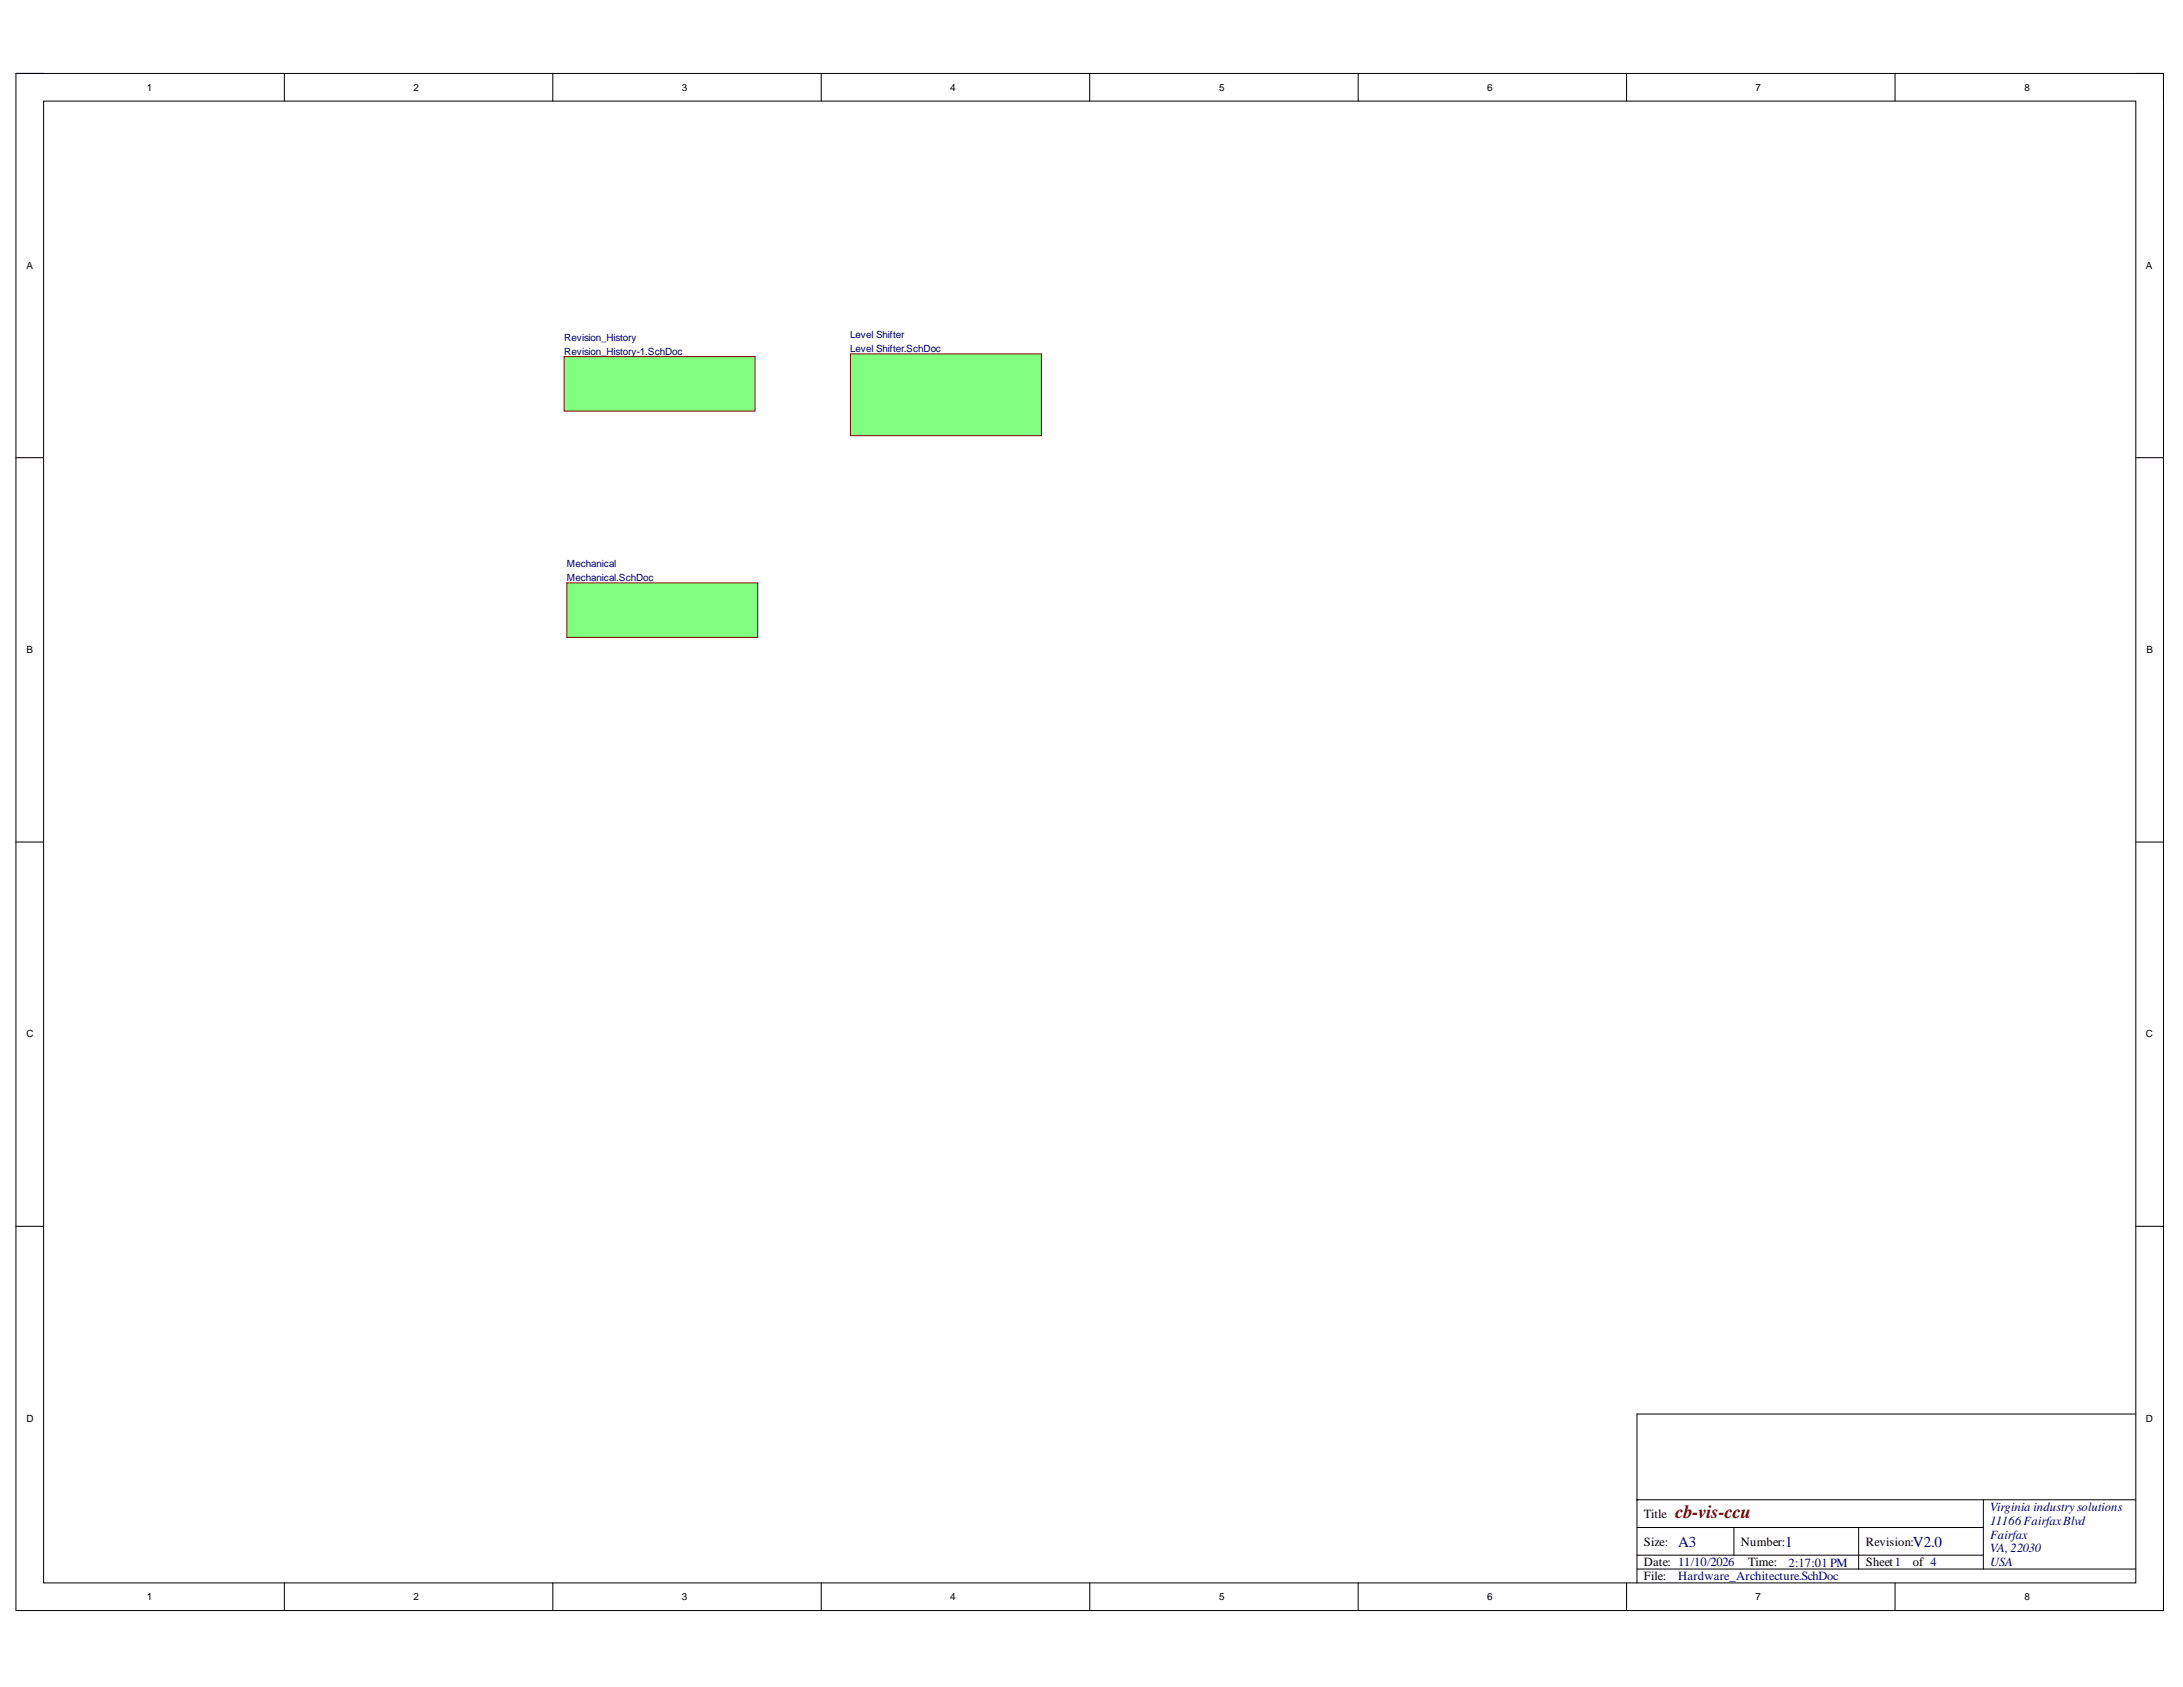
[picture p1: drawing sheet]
<svg xmlns="http://www.w3.org/2000/svg" width="279mm" height="216mm" viewBox="0 0 279 216" stroke-linecap="round" stroke-linejoin="round" font-family="sans-serif">
<defs><g id="words">
<text font-size="2.4" fill="#800000" x="214.5" y="194.3">cb-vis-ccu</text>
<g font-size="1.9" fill="#000080">
<text x="214.8" y="197.9">A3</text>
<text x="228.5" y="197.9">1</text>
<text x="244.8" y="197.9">V2.0</text>
</g>
<g font-size="1.6">
<text x="210.4" y="194.3">Title</text>
<text x="210.4" y="197.8">Size:</text>
<text x="222.8" y="197.8">Number:</text>
<text x="238.8" y="197.8">Revision:</text>
<text x="210.4" y="200.5">Date: 11/10/2026</text>
<text x="210.4" y="202.2">File:</text>
<text x="223.8" y="200.5">Time:</text>
<text x="238.8" y="200.5">Sheet1</text>
<text x="244.8" y="200.5">of 4</text>
</g>
<g font-size="1.6" fill="#000080">
<text x="254.7" y="193.4">Virginia industrysolutions</text>
<text x="254.7" y="195.1">11166FairfaxBlvd</text>
<text x="254.7" y="196.9">Fairfax</text>
<text x="214.8" y="202.2">Hardware_Architecture.SchDoc</text>
<text x="228.9" y="200.5">2:17:01 PM</text>
<text x="254.7" y="198.7">VA,22030</text>
<text x="254.7" y="200.5">USA</text>
</g>
<g font-size="1.3">
<text x="18.8" y="11.7">1</text>
<text x="52.9" y="11.7">2</text>
<text x="87.3" y="11.7">3</text>
<text x="121.6" y="11.7">4</text>
<text x="156" y="11.7">5</text>
<text x="190.4" y="11.7">6</text>
<text x="224.7" y="11.7">7</text>
<text x="259.1" y="11.7">8</text>
<text x="3.4" y="34.4">A</text>
<text x="274.7" y="34.4">A</text>
<text x="3.4" y="83.6">B</text>
<text x="274.7" y="83.6">B</text>
<text x="3.4" y="132.8">C</text>
<text x="274.7" y="132.8">C</text>
<text x="3.4" y="181.9">D</text>
<text x="274.7" y="181.9">D</text>
<text x="18.8" y="204.8">1</text>
<text x="52.9" y="204.8">2</text>
<text x="87.3" y="204.8">3</text>
<text x="121.6" y="204.8">4</text>
<text x="156" y="204.8">5</text>
<text x="190.4" y="204.8">6</text>
<text x="224.7" y="204.8">7</text>
<text x="259.1" y="204.8">8</text>
</g>
<g font-size="1.3" fill="#000080">
<text x="72.2" y="43.6">Revision_History</text>
<text x="72.2" y="45.4">Revision_History-1.SchDoc</text>
<text x="108.8" y="43.3">Level Shifter</text>
<text x="108.8" y="45">Level Shifter.SchDoc</text>
<text x="72.6" y="72.6">Mechanical</text>
<text x="72.6" y="74.4">Mechanical.SchDoc</text>
</g>
</g></defs>
<path d="M2 9.4h274.9v196.7h-274.9z" fill="none" stroke="#000" stroke-width=".13"/>
<path d="M5.6 12.9h267.8v189.7h-267.8z" fill-rule="evenodd" fill="#fff"/>
<g fill="none" stroke="#000" stroke-width=".13">
<path d="M2 9.4h3.6M5.6 12.9h267.8v189.7h-267.8zM36.4 9.4v3.5M70.8 9.4v3.5M105.1 9.4v3.5M139.5 9.4v3.5M173.8 9.4v3.5M208.2 9.4v3.5M242.5 9.4v3.5M273.4 9.4h3.5v3.5M2 58.6h3.6M273.4 58.6h3.5"/>
<path d="M2 107.8h3.6M273.4 107.8h3.5M2 156.9h3.6M273.4 156.9h3.5M209.5 192h.1M209.5 191.9h63.9M209.5 195.5h44.3M209.5 199h44.3M221.9 195.5v3.5M237.9 195.5v5.3M253.8 191.9v8.9M273.4 181h-63.9v21.6"/>
<path d="M36.4 202.6v3.5M70.8 202.6v3.5M105.1 202.6v3.5M139.5 202.6v3.5M173.8 202.6v3.5M208.2 202.6v3.5M209.5 200.8h63.9M242.5 202.6v3.5M276.9 202.6v3.5"/>
</g>
<path d="M72.5 74.6h24.5v7h-24.5z" fill-rule="evenodd" fill="#80ff80"/>
<path d="M72.5 74.6h24.5v7h-24.5z" fill="none" stroke="#800000" stroke-width=".13"/>
<path d="M72.2 45.6h24.4v7h-24.4z" fill-rule="evenodd" fill="#80ff80"/>
<path d="M72.2 45.6h24.4v7h-24.4z" fill="none" stroke="#800000" stroke-width=".13"/>
<path d="M108.9 45.3h24.4v10.5h-24.4z" fill-rule="evenodd" fill="#80ff80"/>
<path d="M108.9 45.3h24.4v10.5h-24.4z" fill="none" stroke="#800000" stroke-width=".13"/>
<use href="#words"/>
</svg>
